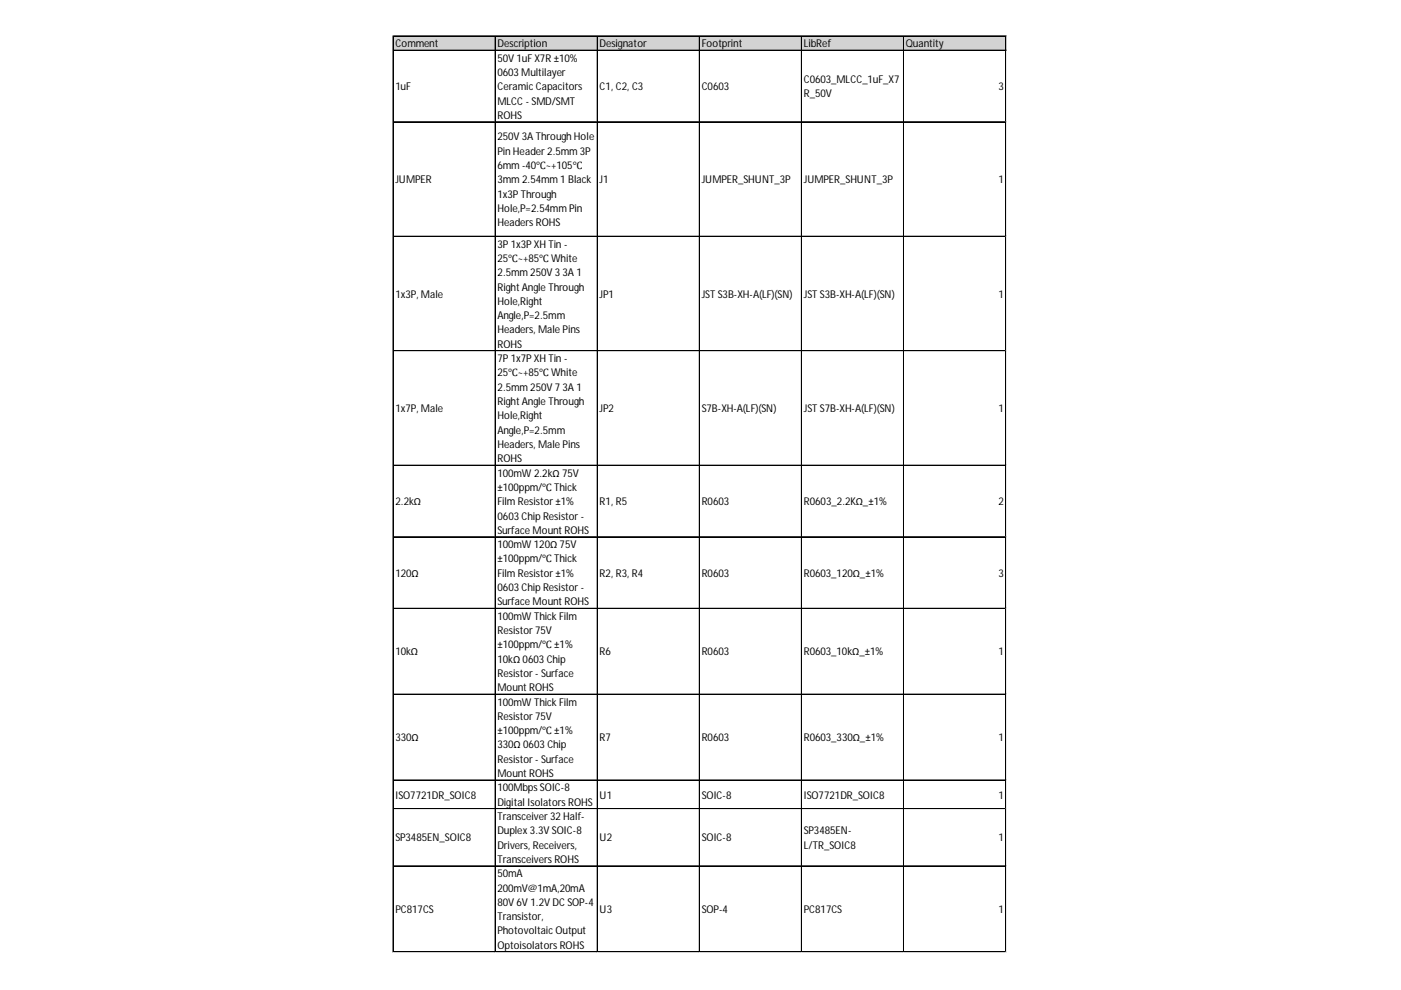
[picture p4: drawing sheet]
<svg xmlns="http://www.w3.org/2000/svg" width="297mm" height="210mm" viewBox="0 0 297 210" stroke-linecap="round" stroke-linejoin="round" font-family="sans-serif">
<defs><g id="words">
<g font-size="2.3">
<text x="83.8" y="10">Comment</text>
<text x="105.5" y="10">Description</text>
<text x="127.1" y="10">Designator</text>
<text x="148.8" y="10">Footprint</text>
<text x="170.4" y="10">LibRef</text>
<text x="192.1" y="10">Quantity</text>
<text x="105.5" y="13.1">50V 1uF X7R ±10%</text>
<text x="105.5" y="16.1">0603 Multilayer</text>
<text x="170.4" y="17.6">C0603_MLCC_1uF_X7</text>
<text x="83.8" y="19.1">1uF</text>
<text x="105.5" y="19.1">Ceramic Capacitors</text>
<text x="105.5" y="22.2">MLCC - SMD/SMT</text>
<text x="127.1" y="19.1">C1, C2, C3</text>
<text x="148.8" y="19.1">C0603</text>
<text x="170.4" y="20.6">R_50V</text>
<text x="211.7" y="19.1">3</text>
<text x="105.5" y="25.2">ROHS</text>
<text x="105.5" y="29.7">250V 3A Through Hole</text>
<text x="105.5" y="32.8">Pin Header 2.5mm 3P</text>
<text x="105.5" y="35.8">6mm -40℃~+105℃</text>
<text x="83.8" y="38.8">JUMPER</text>
<text x="105.5" y="38.8">3mm 2.54mm 1 Black</text>
<text x="105.5" y="41.9">1x3P Through</text>
<text x="127.1" y="38.8">J1</text>
<text x="148.8" y="38.8">JUMPER_SHUNT_3P</text>
<text x="170.4" y="38.8">JUMPER_SHUNT_3P</text>
<text x="211.7" y="38.8">1</text>
<text x="105.5" y="44.9">Hole,P=2.54mm Pin</text>
<text x="105.5" y="47.9">Headers ROHS</text>
<text x="105.5" y="52.5">3P 1x3P XH Tin -</text>
<text x="105.5" y="55.5">25℃~+85℃ White</text>
<text x="105.5" y="58.6">2.5mm 250V 3 3A 1</text>
<text x="83.8" y="63.1">1x3P, Male</text>
<text x="105.5" y="61.6">Right Angle Through</text>
<text x="105.5" y="64.6">Hole,Right</text>
<text x="127.1" y="63.1">JP1</text>
<text x="148.8" y="63.1">JST S3B-XH-A(LF)(SN)</text>
<text x="170.4" y="63.1">JST S3B-XH-A(LF)(SN)</text>
<text x="211.7" y="63.1">1</text>
<text x="105.5" y="67.7">Angle,P=2.5mm</text>
<text x="105.5" y="70.7">Headers, Male Pins</text>
<text x="105.5" y="73.7">ROHS</text>
<text x="105.5" y="76.8">7P 1x7P XH Tin -</text>
<text x="105.5" y="79.8">25℃~+85℃ White</text>
<text x="105.5" y="82.8">2.5mm 250V 7 3A 1</text>
<text x="83.8" y="87.4">1x7P, Male</text>
<text x="105.5" y="85.9">Right Angle Through</text>
<text x="105.5" y="88.9">Hole,Right</text>
<text x="127.1" y="87.4">JP2</text>
<text x="148.8" y="87.4">S7B-XH-A(LF)(SN)</text>
<text x="170.4" y="87.4">JST S7B-XH-A(LF)(SN)</text>
<text x="211.7" y="87.4">1</text>
<text x="105.5" y="91.9">Angle,P=2.5mm</text>
<text x="105.5" y="95">Headers, Male Pins</text>
<text x="105.5" y="98">ROHS</text>
<text x="105.5" y="101">100mW 2.2kΩ 75V</text>
<text x="83.8" y="107.1">2.2kΩ</text>
<text x="105.5" y="104.1">±100ppm/℃ Thick</text>
<text x="105.5" y="107.1">Film Resistor ±1%</text>
<text x="127.1" y="107.1">R1, R5</text>
<text x="148.8" y="107.1">R0603</text>
<text x="170.4" y="107.1">R0603_2.2KΩ_±1%</text>
<text x="211.7" y="107.1">2</text>
<text x="105.5" y="110.1">0603 Chip Resistor -</text>
<text x="105.5" y="113.2">Surface Mount ROHS</text>
<text x="105.5" y="116.2">100mW 120Ω 75V</text>
<text x="105.5" y="119.2">±100ppm/℃ Thick</text>
<text x="83.8" y="122.3">120Ω</text>
<text x="105.5" y="122.3">Film Resistor ±1%</text>
<text x="105.5" y="125.3">0603 Chip Resistor -</text>
<text x="127.1" y="122.3">R2, R3, R4</text>
<text x="148.8" y="122.3">R0603</text>
<text x="170.4" y="122.3">R0603_120Ω_±1%</text>
<text x="211.7" y="122.3">3</text>
<text x="105.5" y="128.4">Surface Mount ROHS</text>
<text x="105.5" y="131.4">100mW Thick Film</text>
<text x="105.5" y="134.4">Resistor 75V</text>
<text x="105.5" y="137.5">±100ppm/℃ ±1%</text>
<text x="83.8" y="139">10kΩ</text>
<text x="105.5" y="140.5">10kΩ 0603 Chip</text>
<text x="105.5" y="143.5">Resistor - Surface</text>
<text x="127.1" y="139">R6</text>
<text x="148.8" y="139">R0603</text>
<text x="170.4" y="139">R0603_10kΩ_±1%</text>
<text x="211.7" y="139">1</text>
<text x="105.5" y="146.6">Mount ROHS</text>
<text x="105.5" y="149.6">100mW Thick Film</text>
<text x="105.5" y="152.6">Resistor 75V</text>
<text x="105.5" y="155.7">±100ppm/℃ ±1%</text>
<text x="83.8" y="157.2">330Ω</text>
<text x="105.5" y="158.7">330Ω 0603 Chip</text>
<text x="105.5" y="161.7">Resistor - Surface</text>
<text x="127.1" y="157.2">R7</text>
<text x="148.8" y="157.2">R0603</text>
<text x="170.4" y="157.2">R0603_330Ω_±1%</text>
<text x="211.7" y="157.2">1</text>
<text x="105.5" y="164.8">Mount ROHS</text>
<text x="105.5" y="167.8">100Mbps SOIC-8</text>
<text x="83.8" y="169.3">ISO7721DR_SOIC8</text>
<text x="105.5" y="170.8">Digital Isolators ROHS</text>
<text x="105.5" y="173.9">Transceiver 32 Half-</text>
<text x="127.1" y="169.3">U1</text>
<text x="148.8" y="169.3">SOIC-8</text>
<text x="170.4" y="169.3">ISO7721DR_SOIC8</text>
<text x="211.7" y="169.3">1</text>
<text x="83.8" y="178.4">SP3485EN_SOIC8</text>
<text x="105.5" y="176.9">Duplex 3.3V SOIC-8</text>
<text x="105.5" y="179.9">Drivers, Receivers,</text>
<text x="127.1" y="178.4">U2</text>
<text x="148.8" y="178.4">SOIC-8</text>
<text x="170.4" y="176.9">SP3485EN-</text>
<text x="170.4" y="179.9">L/TR_SOIC8</text>
<text x="211.7" y="178.4">1</text>
<text x="105.5" y="183">Transceivers ROHS</text>
<text x="105.5" y="186">50mA</text>
<text x="105.5" y="189">200mV@1mA,20mA</text>
<text x="83.8" y="193.6">PC817CS</text>
<text x="105.5" y="192.1">80V 6V 1.2V DC SOP-4</text>
<text x="105.5" y="195.1">Transistor,</text>
<text x="127.1" y="193.6">U3</text>
<text x="148.8" y="193.6">SOP-4</text>
<text x="170.4" y="193.6">PC817CS</text>
<text x="211.7" y="193.6">1</text>
<text x="105.5" y="198.1">Photovoltaic Output</text>
<text x="105.5" y="201.2">Optoisolators ROHS</text>
</g>
</g></defs>
<path d="M83.4 7.7h130v3.1h-130z" fill="#d3d3d3"/>
<g fill="none" stroke="#000" stroke-width=".21">
<path d="M83.3 7.6v194.3M83.4 7.6v194.3M83.4 7.6h129.9M83.4 7.7h129.9M83.4 10.6h129.9M83.4 10.7h129.9M105 7.7v194.2M126.6 7.7v194.2M126.7 7.7v194.2M148.3 7.7v194.2M169.9 7.7v194.2M170 7.7v194.2"/>
<path d="M191.6 7.7v194.2M213.2 7.7v194.2M213.3 7.7v194.2M83.4 25.8h129.9M83.4 25.9h129.9M83.4 50.1h129.9M83.4 74.4h129.9M83.4 98.6h129.9M83.4 98.7h129.9M83.4 113.8h129.9M83.4 113.9h129.9M83.4 129h129.9"/>
<path d="M83.4 147.2h129.9M83.4 165.4h129.9M83.4 171.4h129.9M83.4 171.5h129.9M83.4 183.6h129.9M83.4 201.8h129.9"/>
</g>
<path d="M83.3 201.9v.1" fill="none" stroke="#e0e0e0" stroke-width=".21"/>
<path d="M83.3 201.9l.1 .1z" fill="#e0e0e0"/>
<path d="M105 201.9v.1" fill="none" stroke="#e0e0e0" stroke-width=".21"/>
<path d="M105 201.9l.1 .1z" fill="#e0e0e0"/>
<path d="M126.6 201.9v.1" fill="none" stroke="#e0e0e0" stroke-width=".21"/>
<path d="M126.6 201.9l.1 .1z" fill="#e0e0e0"/>
<path d="M148.3 201.9v.1" fill="none" stroke="#e0e0e0" stroke-width=".21"/>
<path d="M148.3 201.9l.1 .1z" fill="#e0e0e0"/>
<path d="M169.9 201.9v.1" fill="none" stroke="#e0e0e0" stroke-width=".21"/>
<path d="M169.9 201.9l.1 .1z" fill="#e0e0e0"/>
<path d="M191.6 201.9v.1" fill="none" stroke="#e0e0e0" stroke-width=".21"/>
<path d="M191.6 201.9l.1 .1z" fill="#e0e0e0"/>
<path d="M213.2 201.9v.1" fill="none" stroke="#e0e0e0" stroke-width=".21"/>
<path d="M213.2 201.9l.1 .1z" fill="#e0e0e0"/>
<path d="M213.3 25.8h.1" fill="none" stroke="#e0e0e0" stroke-width=".21"/>
<path d="M213.3 25.8l.1 .1z" fill="#e0e0e0"/>
<path d="M213.3 50.1h.1" fill="none" stroke="#e0e0e0" stroke-width=".21"/>
<path d="M213.3 50.1l.1 .1z" fill="#e0e0e0"/>
<path d="M213.3 74.4h.1" fill="none" stroke="#e0e0e0" stroke-width=".21"/>
<path d="M213.3 74.4l.1 .1z" fill="#e0e0e0"/>
<path d="M213.3 98.6h.1" fill="none" stroke="#e0e0e0" stroke-width=".21"/>
<path d="M213.3 98.6l.1 .2z" fill="#e0e0e0"/>
<path d="M213.3 113.8h.1" fill="none" stroke="#e0e0e0" stroke-width=".21"/>
<path d="M213.3 113.8l.1 .1z" fill="#e0e0e0"/>
<path d="M213.3 129h.1" fill="none" stroke="#e0e0e0" stroke-width=".21"/>
<path d="M213.3 129l.1 .1z" fill="#e0e0e0"/>
<path d="M213.3 147.2h.1" fill="none" stroke="#e0e0e0" stroke-width=".21"/>
<path d="M213.3 147.2l.1 .1z" fill="#e0e0e0"/>
<path d="M213.3 165.4h.1" fill="none" stroke="#e0e0e0" stroke-width=".21"/>
<path d="M213.3 165.4l.1 .1z" fill="#e0e0e0"/>
<path d="M213.3 171.4h.1" fill="none" stroke="#e0e0e0" stroke-width=".21"/>
<path d="M213.3 171.4l.1 .2z" fill="#e0e0e0"/>
<path d="M213.3 183.6h.1" fill="none" stroke="#e0e0e0" stroke-width=".21"/>
<path d="M213.3 183.6l.1 .1z" fill="#e0e0e0"/>
<path d="M213.3 201.8h.1" fill="none" stroke="#e0e0e0" stroke-width=".21"/>
<path d="M213.3 201.8l.1 .1z" fill="#e0e0e0"/>
<use href="#words"/>
</svg>
